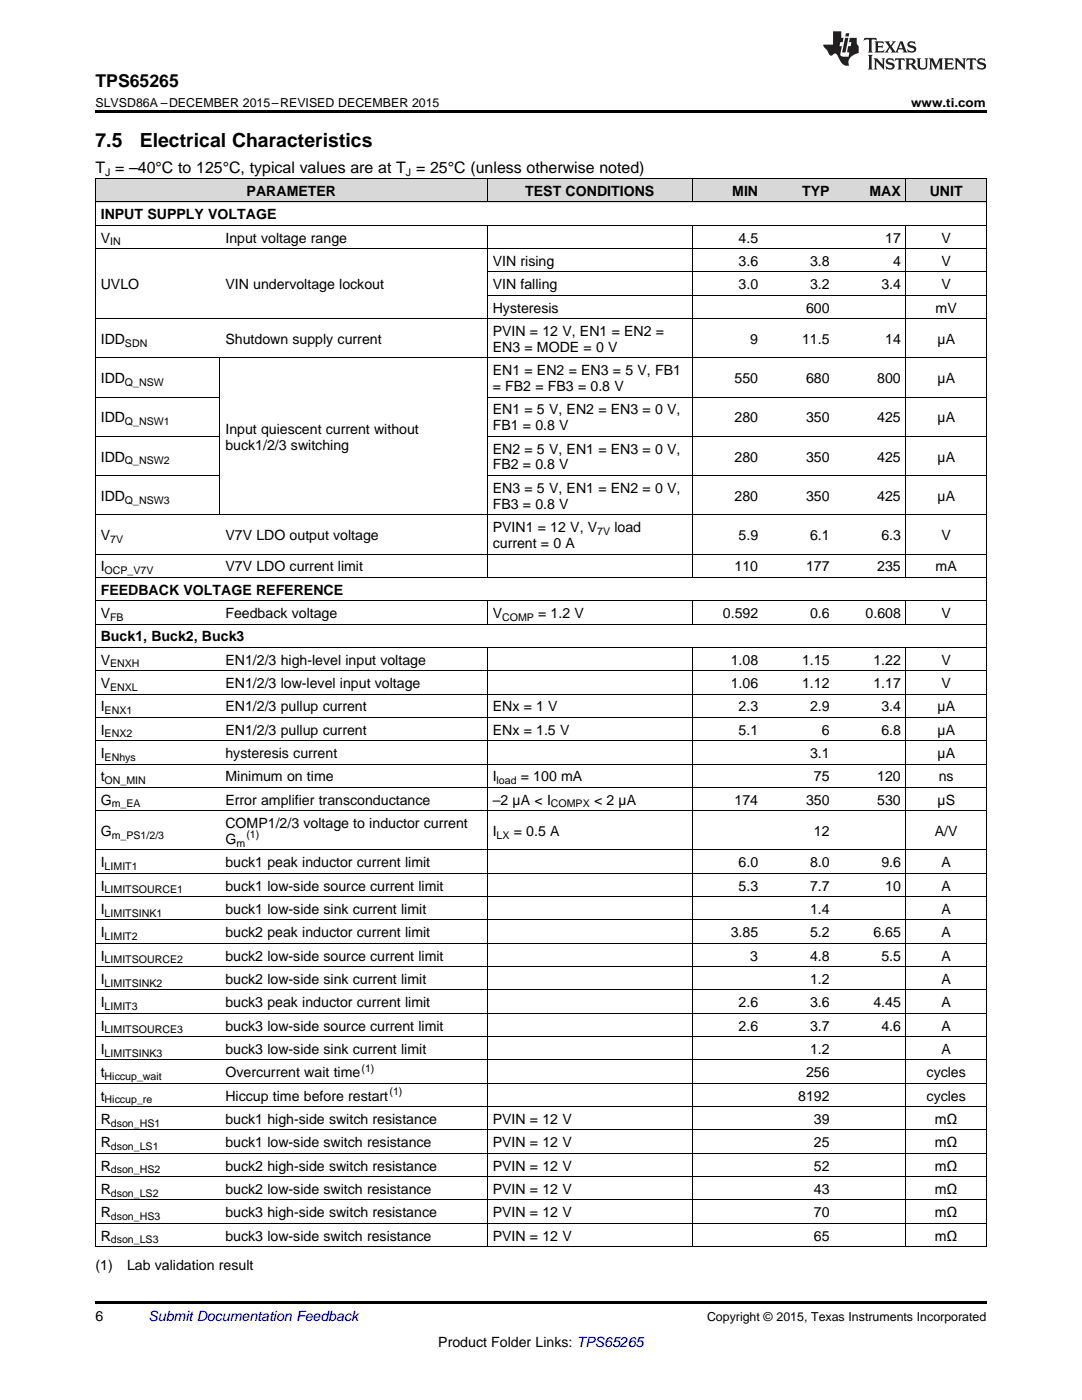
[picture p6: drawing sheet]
<svg xmlns="http://www.w3.org/2000/svg" width="216mm" height="279mm" viewBox="0 0 216 279" stroke-linecap="round" stroke-linejoin="round" font-family="sans-serif">
<defs><g id="words">
<g font-size="3.9">
<text x="19" y="29.3">7.5</text>
<text x="27.9" y="29.3">Electrical Characteristics</text>
</g>
<text font-size="3.5" x="19" y="17.3">TPS65265</text>
<text font-size="3.2" x="19" y="34.4">T = –40°C to 125°C, typical values are at T = 25°C (unless otherwise noted)</text>
<g font-size="2.8">
<text x="49.2" y="39.1">PARAMETER</text>
<text x="104.8" y="39.1">TEST CONDITIONS</text>
<text x="146.1" y="39.1">MIN</text>
<text x="160.1" y="39.1">TYP</text>
<text x="173.5" y="39.1">MAX</text>
<text x="185.5" y="39.1">UNIT</text>
<text x="20.1" y="43.7">INPUT SUPPLY VOLTAGE</text>
<text x="20.1" y="48.4">V</text>
<text x="45" y="48.4">Input voltage range</text>
<text x="98.3" y="53.1">VIN rising</text>
<text x="147.4" y="48.4">4.5</text>
<text x="147.4" y="53.1">3.6</text>
<text x="161.6" y="53.1">3.8</text>
<text x="176.6" y="48.4">17</text>
<text x="178.2" y="53.1">4</text>
<text x="187.9" y="48.4">V</text>
<text x="187.9" y="53.1">V</text>
<text x="20.1" y="57.7">UVLO</text>
<text x="45" y="57.7">VIN undervoltage lockout</text>
<text x="98.3" y="57.7">VIN falling</text>
<text x="147.4" y="57.7">3.0</text>
<text x="161.6" y="57.7">3.2</text>
<text x="175.9" y="57.7">3.4</text>
<text x="187.9" y="57.7">V</text>
<text x="98.3" y="62.4">Hysteresis</text>
<text x="160.8" y="62.4">600</text>
<text x="186.7" y="62.4">mV</text>
<text x="20.1" y="68.6">IDD</text>
<text x="45" y="68.6">Shutdown supply current</text>
<text x="98.3" y="67">PVIN = 12 V, EN1 = EN2 =</text>
<text x="98.3" y="70.2">EN3 = MODE = 0 V</text>
<text x="149.7" y="68.6">9</text>
<text x="160.1" y="68.6">11.5</text>
<text x="176.6" y="68.6">14</text>
<text x="187.1" y="68.6">µA</text>
<text x="20.1" y="76.4">IDD</text>
<text x="98.3" y="74.9">EN1 = EN2 = EN3 = 5 V, FB1</text>
<text x="146.6" y="76.4">550</text>
<text x="160.8" y="76.4">680</text>
<text x="175" y="76.4">800</text>
<text x="187.1" y="76.4">µA</text>
<text x="98.3" y="78">= FB2 = FB3 = 0.8 V</text>
<text x="98.3" y="82.7">EN1 = 5 V, EN2 = EN3 = 0 V,</text>
<text x="20.1" y="84.3">IDD</text>
<text x="45" y="86.6">Input quiescent current without</text>
<text x="45" y="89.8">buck1/2/3 switching</text>
<text x="98.3" y="85.9">FB1 = 0.8 V</text>
<text x="146.6" y="84.3">280</text>
<text x="160.8" y="84.3">350</text>
<text x="175" y="84.3">425</text>
<text x="187.1" y="84.3">µA</text>
<text x="20.1" y="92.1">IDD</text>
<text x="98.3" y="90.5">EN2 = 5 V, EN1 = EN3 = 0 V,</text>
<text x="98.3" y="93.7">FB2 = 0.8 V</text>
<text x="146.6" y="92.1">280</text>
<text x="160.8" y="92.1">350</text>
<text x="175" y="92.1">425</text>
<text x="187.1" y="92.1">µA</text>
<text x="20.1" y="99.9">IDD</text>
<text x="98.3" y="98.4">EN3 = 5 V, EN1 = EN2 = 0 V,</text>
<text x="98.3" y="101.5">FB3 = 0.8 V</text>
<text x="146.6" y="99.9">280</text>
<text x="160.8" y="99.9">350</text>
<text x="175" y="99.9">425</text>
<text x="187.1" y="99.9">µA</text>
<text x="20.1" y="107.8">V</text>
<text x="45" y="107.8">V7V LDO output voltage</text>
<text x="98.3" y="106.2">PVIN1 = 12 V, V</text>
<text x="122.6" y="106.2">load</text>
<text x="147.4" y="107.8">5.9</text>
<text x="161.6" y="107.8">6.1</text>
<text x="175.9" y="107.8">6.3</text>
<text x="187.9" y="107.8">V</text>
<text x="98.3" y="109.4">current = 0 A</text>
<text x="20.1" y="114">I</text>
<text x="20.1" y="118.7">FEEDBACK VOLTAGE REFERENCE</text>
<text x="45" y="114">V7V LDO current limit</text>
<text x="146.6" y="114">110</text>
<text x="160.8" y="114">177</text>
<text x="175" y="114">235</text>
<text x="186.7" y="114">mA</text>
<text x="20.1" y="123.3">V</text>
<text x="45" y="123.3">Feedback voltage</text>
<text x="98.3" y="123.3">V</text>
<text x="107.4" y="123.3">= 1.2 V</text>
<text x="144.3" y="123.3">0.592</text>
<text x="161.6" y="123.3">0.6</text>
<text x="172.7" y="123.3">0.608</text>
<text x="187.9" y="123.3">V</text>
<text x="20.1" y="128">Buck1, Buck2, Buck3</text>
<text x="20.1" y="132.6">V</text>
<text x="20.1" y="137.3">V</text>
<text x="45" y="132.6">EN1/2/3 high-level input voltage</text>
<text x="45" y="137.3">EN1/2/3 low-level input voltage</text>
<text x="145.8" y="132.6">1.08</text>
<text x="145.8" y="137.3">1.06</text>
<text x="160.1" y="132.6">1.15</text>
<text x="160.1" y="137.3">1.12</text>
<text x="174.3" y="132.6">1.22</text>
<text x="174.3" y="137.3">1.17</text>
<text x="187.9" y="132.6">V</text>
<text x="187.9" y="137.3">V</text>
<text x="20.1" y="142">I</text>
<text x="45" y="142">EN1/2/3 pullup current</text>
<text x="98.3" y="142">ENx = 1 V</text>
<text x="147.4" y="142">2.3</text>
<text x="161.6" y="142">2.9</text>
<text x="175.9" y="142">3.4</text>
<text x="187.1" y="142">µA</text>
<text x="20.1" y="146.6">I</text>
<text x="45" y="146.6">EN1/2/3 pullup current</text>
<text x="98.3" y="146.6">ENx = 1.5 V</text>
<text x="147.4" y="146.6">5.1</text>
<text x="164" y="146.6">6</text>
<text x="175.9" y="146.6">6.8</text>
<text x="187.1" y="146.6">µA</text>
<text x="20.1" y="151.3">I</text>
<text x="20.1" y="155.9">t</text>
<text x="45" y="151.3">hysteresis current</text>
<text x="45" y="155.9">Minimum on time</text>
<text x="98.3" y="155.9">I</text>
<text x="103.9" y="155.9">= 100 mA</text>
<text x="161.6" y="151.3">3.1</text>
<text x="162.4" y="155.9">75</text>
<text x="175" y="155.9">120</text>
<text x="187.1" y="151.3">µA</text>
<text x="187.3" y="155.9">ns</text>
<text x="20.1" y="160.6">G</text>
<text x="45" y="160.6">Error amplifier transconductance</text>
<text x="98.3" y="160.6">–2 µA &lt; I</text>
<text x="118.5" y="160.6">&lt; 2 µA</text>
<text x="146.6" y="160.6">174</text>
<text x="160.8" y="160.6">350</text>
<text x="175" y="160.6">530</text>
<text x="187.1" y="160.6">µS</text>
<text x="20.1" y="166.8">G</text>
<text x="45" y="165.2">COMP1/2/3 voltage to inductor current</text>
<text x="98.3" y="166.8">I</text>
<text x="102.5" y="166.8">= 0.5 A</text>
<text x="162.4" y="166.8">12</text>
<text x="186.5" y="166.8">A/V</text>
<text x="20.1" y="173.1">I</text>
<text x="45" y="168.4">G</text>
<text x="45" y="173.1">buck1 peak inductor current limit</text>
<text x="147.4" y="173.1">6.0</text>
<text x="161.6" y="173.1">8.0</text>
<text x="175.9" y="173.1">9.6</text>
<text x="187.9" y="173.1">A</text>
<text x="20.1" y="177.7">I</text>
<text x="45" y="177.7">buck1 low-side source current limit</text>
<text x="147.4" y="177.7">5.3</text>
<text x="161.6" y="177.7">7.7</text>
<text x="176.6" y="177.7">10</text>
<text x="187.9" y="177.7">A</text>
<text x="20.1" y="182.4">I</text>
<text x="45" y="182.4">buck1 low-side sink current limit</text>
<text x="161.6" y="182.4">1.4</text>
<text x="187.9" y="182.4">A</text>
<text x="20.1" y="187">I</text>
<text x="20.1" y="191.7">I</text>
<text x="45" y="187">buck2 peak inductor current limit</text>
<text x="45" y="191.7">buck2 low-side source current limit</text>
<text x="145.8" y="187">3.85</text>
<text x="149.7" y="191.7">3</text>
<text x="161.6" y="187">5.2</text>
<text x="161.6" y="191.7">4.8</text>
<text x="174.3" y="187">6.65</text>
<text x="175.9" y="191.7">5.5</text>
<text x="187.9" y="187">A</text>
<text x="187.9" y="191.7">A</text>
<text x="20.1" y="196.4">I</text>
<text x="45" y="196.4">buck2 low-side sink current limit</text>
<text x="161.6" y="196.4">1.2</text>
<text x="187.9" y="196.4">A</text>
<text x="20.1" y="201">I</text>
<text x="45" y="201">buck3 peak inductor current limit</text>
<text x="147.4" y="201">2.6</text>
<text x="161.6" y="201">3.6</text>
<text x="174.3" y="201">4.45</text>
<text x="187.9" y="201">A</text>
<text x="20.1" y="205.7">I</text>
<text x="45" y="205.7">buck3 low-side source current limit</text>
<text x="147.4" y="205.7">2.6</text>
<text x="161.6" y="205.7">3.7</text>
<text x="175.9" y="205.7">4.6</text>
<text x="187.9" y="205.7">A</text>
<text x="20.1" y="210.3">I</text>
<text x="20.1" y="215">t</text>
<text x="45" y="210.3">buck3 low-side sink current limit</text>
<text x="45" y="215">Overcurrent wait time</text>
<text x="160.8" y="215">256</text>
<text x="161.6" y="210.3">1.2</text>
<text x="184.9" y="215">cycles</text>
<text x="187.9" y="210.3">A</text>
<text x="20.1" y="219.6">t</text>
<text x="45" y="219.6">Hiccup time before restart</text>
<text x="159.3" y="219.6">8192</text>
<text x="184.9" y="219.6">cycles</text>
<text x="20.1" y="224.3">R</text>
<text x="45" y="224.3">buck1 high-side switch resistance</text>
<text x="98.3" y="224.3">PVIN = 12 V</text>
<text x="162.4" y="224.3">39</text>
<text x="186.5" y="224.3">mΩ</text>
<text x="20.1" y="229">R</text>
<text x="20.1" y="233.6">R</text>
<text x="45" y="229">buck1 low-side switch resistance</text>
<text x="45" y="233.6">buck2 high-side switch resistance</text>
<text x="98.3" y="229">PVIN = 12 V</text>
<text x="98.3" y="233.6">PVIN = 12 V</text>
<text x="162.4" y="229">25</text>
<text x="162.4" y="233.6">52</text>
<text x="186.5" y="229">mΩ</text>
<text x="186.5" y="233.6">mΩ</text>
<text x="20.1" y="238.3">R</text>
<text x="45" y="238.3">buck2 low-side switch resistance</text>
<text x="98.3" y="238.3">PVIN = 12 V</text>
<text x="162.4" y="238.3">43</text>
<text x="186.5" y="238.3">mΩ</text>
<text x="20.1" y="242.9">R</text>
<text x="45" y="242.9">buck3 high-side switch resistance</text>
<text x="98.3" y="242.9">PVIN = 12 V</text>
<text x="162.4" y="242.9">70</text>
<text x="186.5" y="242.9">mΩ</text>
<text x="20.1" y="247.6">R</text>
<text x="45" y="247.6">buck3 low-side switch resistance</text>
<text x="98.3" y="247.6">PVIN = 12 V</text>
<text x="162.4" y="247.6">65</text>
<text x="186.5" y="247.6">mΩ</text>
<text x="19" y="253.4">(1)</text>
<text x="25.4" y="253.4">Lab validation result</text>
<text x="19" y="263.6">6</text>
<text x="87.5" y="268.9">Product Folder Links: TPS65265</text>
</g>
<text font-size="2.8" fill="#0000c8" x="29.6" y="263.6">Submit Documentation Feedback</text>
<g font-size="2.5">
<text x="19" y="21.4">SLVSD86A –DECEMBER 2015–REVISED DECEMBER 2015</text>
<text x="181.8" y="21.4">www.ti.com</text>
<text x="141.1" y="263.6">Copyright © 2015, Texas Instruments Incorporated</text>
</g>
<g font-size="2.1">
<text x="21" y="35.1">J</text>
<text x="81" y="35.1">J</text>
<text x="22" y="49">IN</text>
<text x="24.9" y="69.2">SDN</text>
<text x="24.9" y="77">Q_NSW</text>
<text x="24.9" y="84.8">Q_NSW1</text>
<text x="24.9" y="92.7">Q_NSW2</text>
<text x="24.9" y="100.5">Q_NSW3</text>
<text x="119.2" y="106.8">7V</text>
<text x="22" y="108.3">7V</text>
<text x="20.9" y="114.6">OCP_V7V</text>
<text x="22" y="123.9">FB</text>
<text x="100.2" y="123.9">COMP</text>
<text x="22" y="133.2">ENXH</text>
<text x="22" y="137.9">ENXL</text>
<text x="20.9" y="142.5">ENX1</text>
<text x="20.9" y="147.2">ENX2</text>
<text x="20.9" y="151.8">ENhys</text>
<text x="20.9" y="156.5">ON_MIN</text>
<text x="22.3" y="161.1">m_EA</text>
<text x="99.1" y="156.5">load</text>
<text x="109.9" y="161.1">COMPX</text>
<text x="22.3" y="167.4">m_PS1/2/3</text>
<text x="49.2" y="167.3">(1)</text>
<text x="99.1" y="167.4">LX</text>
<text x="20.9" y="173.6">LIMIT1</text>
<text x="47.2" y="169">m</text>
<text x="20.9" y="178.3">LIMITSOURCE1</text>
<text x="20.9" y="183">LIMITSINK1</text>
<text x="20.9" y="187.6">LIMIT2</text>
<text x="20.9" y="192.3">LIMITSOURCE2</text>
<text x="20.9" y="196.9">LIMITSINK2</text>
<text x="20.9" y="201.6">LIMIT3</text>
<text x="20.9" y="206.2">LIMITSOURCE3</text>
<text x="20.9" y="210.9">LIMITSINK3</text>
<text x="20.9" y="215.5">Hiccup_wait</text>
<text x="72.1" y="213.9">(1)</text>
<text x="20.9" y="220.2">Hiccup_re</text>
<text x="77.7" y="218.5">(1)</text>
<text x="22.1" y="224.9">dson_HS1</text>
<text x="22.1" y="229.5">dson_LS1</text>
<text x="22.1" y="234.2">dson_HS2</text>
<text x="22.1" y="238.8">dson_LS2</text>
<text x="22.1" y="243.5">dson_HS3</text>
<text x="22.1" y="248.1">dson_LS3</text>
</g>
</g></defs>
<g fill="#d8d8d8">
<path d="M19 35.7h24.9v4.7h-24.9z"/>
<path d="M43.9 35.7h53.4v4.7h-53.4z"/>
<path d="M97.3 35.7h40.8v4.7h-40.8z"/>
<path d="M138.1 35.7h14.3v4.7h-14.3z"/>
<path d="M152.4 35.7h14.2v4.7h-14.2z"/>
<path d="M166.6 35.7h14.2v4.7h-14.2z"/>
<path d="M180.8 35.7h16v4.7h-16z"/>
</g>
<path d="M19 22h177.8v.5h-177.8zM19 259.7h177.8v.5h-177.8z" fill="#000"/>
<g fill="none" stroke="#000" stroke-width=".2">
<path d="M19 35.6l177.8 .1v213.1M19.1 35.7v213.1M97.2 35.7v4.7M138.1 35.7v4.7M180.8 35.7v4.7M19 49.6h177.8M19 45h177.8M19 40.3h177.8M97.2 45v70.3M97.3 58.9h99.5M97.3 54.3h99.5M138.1 45v70.3"/>
<path d="M180.8 45v70.3M19 79.3h24.9M19 71.4h177.8M19 63.6h177.8M43.9 71.4v31.4M97.3 79.3h99.5M19 94.9h24.9M19 87.1h24.9M97.3 94.9h99.5M97.3 87.1h99.5M19 119.9h177.8M19 115.2h177.8"/>
<path d="M19 110.6h177.8M19 102.7h177.8M97.2 119.9v4.7M138.1 119.9v4.7M180.8 119.9v4.7M19 138.5h177.8M19 133.9h177.8M19 129.2h177.8M19 124.5h177.8M97.2 129.2v119.6M138.1 129.2v119.6M180.8 129.2v119.6"/>
<path d="M19 157.1h177.8M19 152.5h177.8M19 147.8h177.8M19 143.2h177.8M19 178.9h177.8M19 174.3h177.8M19 169.6h177.8M19 161.8h177.8M19 197.6h177.8M19 192.9h177.8M19 188.3h177.8M19 183.6h177.8"/>
<path d="M19 216.2h177.8M19 211.5h177.8M19 206.9h177.8M19 202.2h177.8M19 239.5h177.8M19 234.8h177.8M19 230.2h177.8M19 225.5h177.8M19 220.9h177.8M19 248.8h177.8M19 244.1h177.8"/>
</g>
<g fill="#231f20">
<path d="M172.5 7.6l-.1 .5 .4-.2h.6v.1v2.1l-.2 .4h.9l-.2-.4v-2.1l.1-.1h.5l.5 .2-.2-.5zM174.5 8.3l.2 .3v1.5l-.2 .4h1.8l.2-.6a1.04 1.04 0 0 1-1.3 .2v-.7h.6l.3 .2v-.6l-.3 .2h-.6v-.6l.8-.1 .4 .3-.2-.5zM176.5 8.3l.9 1.1-.9 1.1h.8l-.2-.2 .4-.7 .5 .7-.2 .2h1.5l-.2-.2 .2-.4h.9l.1 .4-.2 .2h1l-.3-.3-.7-1.9h-.5l-.9 2-.8-1 .9-1h-.8l.1 .3-.4 .5-.3-.6 .1-.2zM179.7 8.6l.4 1h-.7zM181.3 8.4a.63 .63 0 0 0-.2 .7 .63 .63 0 0 0 .6 .4l.6 .2 .1 .2a.75 .75 0 0 1-.7 .4 .75 .75 0 0 1-.6-.5l.1 .7 .1-.1a1.11 1.11 0 0 0 1.5-.6 1.13 1.13 0 0 0-1.2-.8l-.1-.4a1.04 1.04 0 0 1 1.2 .2l-.2-.5-.2 .1-.4-.2zM173.2 10.9l.2 .4v2.2l-.2 .4h1l-.3-.4v-2.2l.3-.4zM174.3 11.6l.3 .4v1.5l-.3 .4h.8l-.2-.4v-1.3l1.5 1.7v-1.9l.2-.4h-.7l.2 .4v.9l-1.1-1.3zM177 11.8a.62 .62 0 0 0-.2 .7 .62 .62 0 0 0 .6 .4l.6 .1 .1 .3a.76 .76 0 0 1-.7 .3 .76 .76 0 0 1-.7-.4l.2 .7 .1-.1a1.11 1.11 0 0 0 1.5-.6 1.13 1.13 0 0 0-1.2-.8l-.1-.4a1.04 1.04 0 0 1 1.2 .2l-.2-.6-.2 .1-.5-.1zM178.7 11.6l-.2 .6a.61 .61 0 0 1 .8-.3v1.6l-.2 .4h.9l-.2-.4v-1.6a.63 .63 0 0 1 .7 .3l-.1-.6zM180.6 11.6l.3 .4v1.5l-.3 .4h1l-.2-.2-.1-.8 .6 .2a.76 .76 0 0 0 1.2 .7l-1-1a.58 .58 0 0 0 .6-.5 .58 .58 0 0 0-.5-.6zM181.4 11.9h.1a.45 .45 0 0 1 .5 .1 .45 .45 0 0 1 .1 .5l-.8 .2zM182.9 11.6l.2 .2a2.17 2.17 0 0 0 .3 1.9 .99 .99 0 0 0 1.6-.6v-1.1l.2-.4h-.7l.2 .2a1.92 1.92 0 0 1-.2 1.8 .6 .6 0 0 1-.9-.5v-1.1l.2-.4zM185.4 11.6l.2 .4v1.5l-.2 .4h.7l-.2-.4v-1.4l.8 1.8 .8-1.8v1.4l-.2 .4h.9l-.2-.4v-1.5l.2-.4h-.8l-.6 1.5-.6-1.5zM188.4 11.6l.2 .4v1.5l-.2 .4h1.8l.1-.6a1.04 1.04 0 0 1-1.2 .1v-.6h.5l.4 .2v-.6l-.4 .2h-.5v-.7h.8l.3 .3-.1-.6zM190.5 11.6l.2 .4v1.5l-.2 .4h.7l-.2-.4v-1.3l1.5 1.7v-1.9l.2-.4h-.7l.2 .4v.9l-1.1-1.3zM192.9 11.6l-.1 .6a.61 .61 0 0 1 .7-.3l.1 1.6-.3 .4h1l-.3-.4 .1-1.6a.63 .63 0 0 1 .7 .3l-.1-.6zM195.2 11.8a.62 .62 0 0 0-.2 .7 .62 .62 0 0 0 .6 .4l.6 .1 .1 .3a.76 .76 0 0 1-.7 .3 .76 .76 0 0 1-.6-.4l.1 .7 .1-.1a1.11 1.11 0 0 0 1.6-.6 1.13 1.13 0 0 0-1.3-.8l-.1-.4a1.04 1.04 0 0 1 1.2 .2l-.1-.6-.2 .1-.5-.1z"/>
<path d="M166.2 6.3v2.6h-1.9v.4l.8 .9a.91 .91 0 0 0 1 .8 .56 .56 0 0 1 .5-.3 .56 .56 0 0 1 .5 .3l.4 .8a1.53 1.53 0 0 0 1.9 1.2 1.54 1.54 0 0 1 1-2.1l.9-.3v-1.4a1.52 1.52 0 0 1-.4-1.6h-1.3l-.2 .8h.5l-.2 .8h-.5l-.1 1v.2l.4 .1-.2 .8a1.93 1.93 0 0 1-1.6-.3l.3-1.8h-.5l.2-.8h.4l.2-.8h-.4v-1.3zM168.6 7.6l-.6 2.9h.7l.6-2.9zM168.8 6.6l-.1 .7h.6l.2-.7z"/>
</g>
<use href="#words"/>
</svg>
